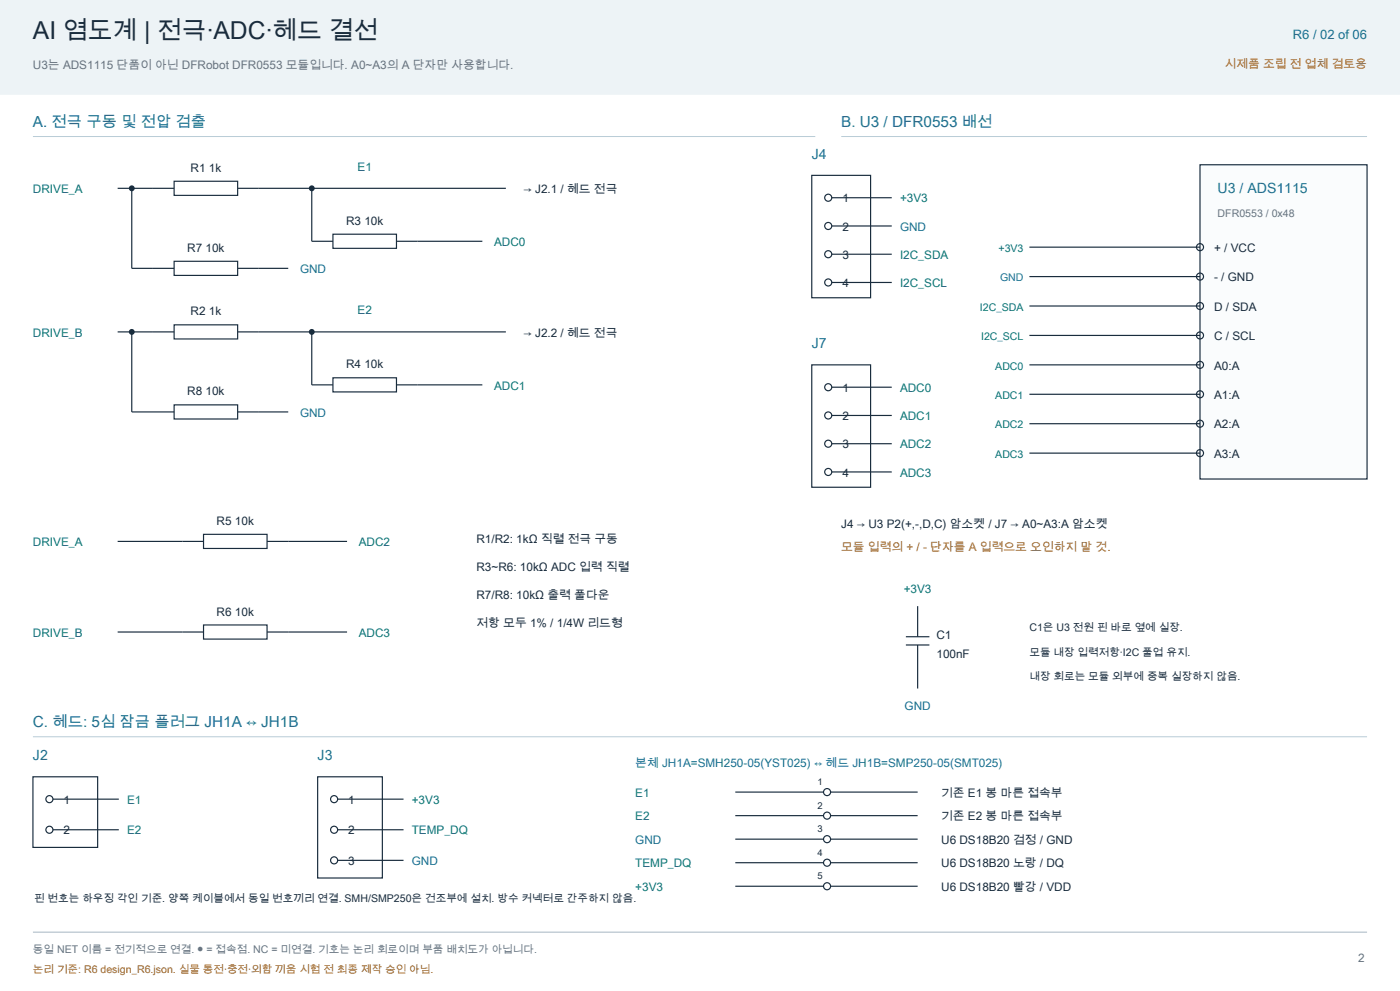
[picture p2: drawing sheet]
<svg xmlns="http://www.w3.org/2000/svg" width="420mm" height="297mm" viewBox="0 0 420 297" stroke-linecap="round" stroke-linejoin="round" font-family="sans-serif">
<defs><g id="words">
<text font-size="7.4" fill="#192c3d" x="9.9" y="11.6">AI 염도계 | 전극·ADC·헤드 결선</text>
<g font-size="4.6" fill="#186a99">
<text x="9.9" y="38.1">A. 전극 구동 및 전압 검출</text>
<text x="252.2" y="38.1">B. U3 / DFR0553 배선</text>
<text x="9.9" y="218">C. 헤드: 5심 잠금 플러그 JH1A ↔ JH1B</text>
</g>
<g font-size="4.2" fill="#186a99">
<text x="243.4" y="47.6">J4</text>
<text x="365.1" y="57.9">U3 / ADS1115</text>
<text x="243.4" y="104.4">J7</text>
<text x="9.9" y="227.9">J2</text>
<text x="95.2" y="227.9">J3</text>
</g>
<text font-size="3.9" fill="#186a99" x="387.7" y="11.6">R6 / 02 of 06</text>
<g font-size="3.5" fill="#637383">
<text x="9.9" y="20.8">U3는 ADS1115 단품이 아닌 DFRobot DFR0553 모듈입니다. A0~A3의 A 단자만 사용합니다.</text>
<text x="407.3" y="288.2">2</text>
</g>
<g font-size="3.5" fill="#a35c10">
<text x="367.2" y="20.5">시제품 조립 전 업체 검토용</text>
<text x="252.2" y="165.1">모듈 입력의 + / - 단자를 A 입력으로 오인하지 말 것.</text>
</g>
<g font-size="3.5" fill="#192c3d">
<text x="57.1" y="51.5">R1 1k</text>
<text x="157" y="57.9">→ J2.1 / 헤드 전극</text>
<text x="252.6" y="60.7">1</text>
<text x="103.8" y="67.4">R3 10k</text>
<text x="252.6" y="69.1">2</text>
<text x="56.1" y="75.5">R7 10k</text>
<text x="252.6" y="77.6">3</text>
<text x="364.1" y="75.5">+ / VCC</text>
<text x="252.6" y="86.1">4</text>
<text x="364.1" y="84.3">- / GND</text>
<text x="57.1" y="94.5">R2 1k</text>
<text x="364.1" y="93.1">D / SDA</text>
<text x="157" y="100.9">→ J2.2 / 헤드 전극</text>
<text x="364.1" y="102">C / SCL</text>
<text x="103.8" y="110.4">R4 10k</text>
<text x="364.1" y="110.8">A0:A</text>
<text x="56.1" y="118.5">R8 10k</text>
<text x="252.6" y="117.5">1</text>
<text x="364.1" y="119.6">A1:A</text>
<text x="252.6" y="125.9">2</text>
<text x="364.1" y="128.4">A2:A</text>
<text x="252.6" y="134.4">3</text>
<text x="364.1" y="137.2">A3:A</text>
<text x="252.6" y="142.9">4</text>
<text x="65" y="157.3">R5 10k</text>
<text x="252.2" y="158.4">J4 → U3 P2(+,-,D,C) 암소켓 / J7 → A0~A3:A 암소켓</text>
<text x="142.9" y="162.6">R1/R2: 1kΩ 직렬 전극 구동</text>
<text x="142.9" y="171.1">R3~R6: 10kΩ ADC 입력 직렬</text>
<text x="142.9" y="179.6">R7/R8: 10kΩ 출력 풀다운</text>
<text x="65" y="184.5">R6 10k</text>
<text x="142.9" y="188">저항 모두 1% / 1/4W 리드형</text>
<text x="280.8" y="191.6">C1</text>
<text x="280.8" y="197.2">100nF</text>
<text x="282.2" y="238.8">기존 E1 봉 마른 접속부</text>
<text x="19" y="240.9">1</text>
<text x="104.4" y="240.9">1</text>
<text x="282.2" y="245.9">기존 E2 봉 마른 접속부</text>
<text x="19" y="250.1">2</text>
<text x="104.4" y="250.1">2</text>
<text x="282.2" y="252.9">U6 DS18B20 검정 / GND</text>
<text x="104.4" y="259.3">3</text>
<text x="282.2" y="260">U6 DS18B20 노랑 / DQ</text>
<text x="282.2" y="267.1">U6 DS18B20 빨강 / VDD</text>
</g>
<g font-size="3.5" fill="#08786b">
<text x="107.2" y="51.2">E1</text>
<text x="9.9" y="57.9">DRIVE_A</text>
<text x="269.9" y="60.7">+3V3</text>
<text x="148.2" y="73.7">ADC0</text>
<text x="269.9" y="77.6">I2C_SDA</text>
<text x="269.9" y="86.1">I2C_SCL</text>
<text x="107.2" y="94.2">E2</text>
<text x="9.9" y="100.9">DRIVE_B</text>
<text x="148.2" y="116.8">ADC1</text>
<text x="269.9" y="117.5">ADC0</text>
<text x="269.9" y="125.9">ADC1</text>
<text x="269.9" y="134.4">ADC2</text>
<text x="269.9" y="142.9">ADC3</text>
<text x="9.9" y="163.7">DRIVE_A</text>
<text x="107.6" y="163.7">ADC2</text>
<text x="271" y="177.8">+3V3</text>
<text x="9.9" y="190.9">DRIVE_B</text>
<text x="107.6" y="190.9">ADC3</text>
<text x="190.5" y="238.8">E1</text>
<text x="38.1" y="240.9">E1</text>
<text x="123.5" y="240.9">+3V3</text>
<text x="190.5" y="245.9">E2</text>
<text x="38.1" y="250.1">E2</text>
<text x="123.5" y="250.1">TEMP_DQ</text>
<text x="190.5" y="260">TEMP_DQ</text>
<text x="190.5" y="267.1">+3V3</text>
</g>
<g font-size="3.5" fill="#186a99">
<text x="269.9" y="69.1">GND</text>
<text x="90" y="81.8">GND</text>
<text x="90" y="124.9">GND</text>
<text x="271.2" y="212.7">GND</text>
<text x="190.5" y="230">본체 JH1A=SMH250-05(YST025) ↔ 헤드 JH1B=SMP250-05(SMT025)</text>
<text x="190.5" y="252.9">GND</text>
<text x="123.5" y="259.3">GND</text>
</g>
<g font-size="3.2" fill="#637383">
<text x="365.1" y="64.9">DFR0553 / 0x48</text>
<text x="9.9" y="285.7">동일 NET 이름 = 전기적으로 연결. ● = 접속점. NC = 미연결. 기호는 논리 회로이며 부품 배치도가 아닙니다.</text>
</g>
<g font-size="3.2" fill="#08786b">
<text x="299.4" y="75.5">+3V3</text>
<text x="293.9" y="93.1">I2C_SDA</text>
<text x="294.2" y="102">I2C_SCL</text>
<text x="298.4" y="110.8">ADC0</text>
<text x="298.4" y="119.6">ADC1</text>
<text x="298.4" y="128.4">ADC2</text>
<text x="298.4" y="137.2">ADC3</text>
</g>
<text font-size="3.2" fill="#186a99" x="299.9" y="84.3">GND</text>
<g font-size="3.2" fill="#192c3d">
<text x="308.7" y="189.1">C1은 U3 전원 핀 바로 옆에 실장.</text>
<text x="308.7" y="196.5">모듈 내장 입력저항·I2C 풀업 유지.</text>
<text x="308.7" y="203.9">내장 회로는 모듈 외부에 중복 실장하지 않음.</text>
<text x="10.2" y="270.2">핀 번호는 하우징 각인 기준. 양쪽 케이블에서 동일 번호끼리 연결. SMH/SMP250은 건조부에 설치. 방수 커넥터로 간주하지 않음.</text>
</g>
<text font-size="3.2" fill="#a35c10" x="9.9" y="291.7">논리 기준: R6 design_R6.json. 실물 통전·충전·외함 끼움 시험 전 최종 제작 승인 아님.</text>
<g font-size="2.8" fill="#192c3d">
<text x="245.1" y="235.3">1</text>
<text x="245.1" y="242.4">2</text>
<text x="245.1" y="249.4">3</text>
<text x="245.1" y="256.5">4</text>
<text x="245.1" y="263.5">5</text>
</g>
</g></defs>
<path d="M0 0h419.8v28.2h-419.8z" fill-rule="evenodd" fill="#edf3f6" stroke="#edf3f6" stroke-width=".35"/>
<path d="M9.9 40.9h234.6" fill="none" stroke="#b9ccd7" stroke-width=".3"/>
<path d="M35.3 56.4h16.9M52.2 54.3h19.1v4.3h-19.1zM71.3 56.4h80.4" fill="none" stroke="#192c3d" stroke-width=".35"/>
<circle cx="93.5" cy="56.4" r=".88" fill="#192c3d"/>
<path d="M39.5 56.4v24M93.5 56.4v15.9h6.3M99.8 70.2h19.1v4.2h-19.1zM118.9 72.3h25.7" fill="none" stroke="#192c3d" stroke-width=".35"/>
<circle cx="39.5" cy="56.4" r=".88" fill="#192c3d"/>
<path d="M52.2 78.3h19.1v4.2h-19.1zM35.3 99.5h16.9M39.5 80.4h12.7M52.2 97.4h19.1v4.2h-19.1zM71.3 80.4h15.1M71.3 99.5h80.4" fill="none" stroke="#192c3d" stroke-width=".35"/>
<circle cx="93.5" cy="99.5" r=".88" fill="#192c3d"/>
<path d="M39.5 99.5v24M93.5 99.5v15.9h6.3M99.8 113.2h19.1v4.3h-19.1zM118.9 115.4h25.7" fill="none" stroke="#192c3d" stroke-width=".35"/>
<circle cx="39.5" cy="99.5" r=".88" fill="#192c3d"/>
<g fill="none" stroke="#192c3d" stroke-width=".35">
<path d="M243.4 52.6h17.7v36.7h-17.7zM249.4 59.3h18M249.4 67.7h18M249.4 76.2h18M249.4 84.7h18M243.4 109.4h17.7v36.6h-17.7zM249.4 116.1h18M39.5 123.5h12.7M52.2 121.4h19.1v4.2h-19.1zM71.3 123.5h15.1M249.4 124.5h18M249.4 133h18"/>
<path d="M249.4 141.5h18M35.3 162.3h25.7M61 160.2h19.1v4.2h-19.1zM80.1 162.3h24M35.3 189.4h25.7M61 187.3h19.1v4.3h-19.1zM80.1 189.4h24"/>
<circle cx="248.4" cy="59.3" r="1.06"/>
<circle cx="248.4" cy="76.2" r="1.06"/>
<circle cx="248.4" cy="67.7" r="1.06"/>
<circle cx="248.4" cy="84.7" r="1.06"/>
<circle cx="248.4" cy="116.1" r="1.06"/>
<circle cx="248.4" cy="124.5" r="1.06"/>
<circle cx="248.4" cy="133" r="1.06"/>
<circle cx="248.4" cy="141.5" r="1.06"/>
</g>
<path d="M252.2 40.9h157.7" fill="none" stroke="#b9ccd7" stroke-width=".3"/>
<path d="M359.8 49.4h50.1v94.2h-50.1z" fill-rule="evenodd" fill="#fafcfd" stroke="#192c3d" stroke-width=".35"/>
<g fill="none" stroke="#192c3d" stroke-width=".35">
<path d="M308.7 74.1h51.1M308.7 82.9h51.1M308.7 91.7h51.1M308.7 100.5h51.1M308.7 109.4h51.1M308.7 118.2h51.1M308.7 127h51.1M308.7 135.8h51.1M271.6 190.9h7.1M271.6 193.3h7.1M275.2 181.7v9.2M275.2 193.3v13.1"/>
<path d="M9.9 232.8h19.4v21.2h-19.4zM15.9 239.5h19.7M95.2 232.8h19.5v30.4h-19.5zM101.2 239.5h19.8M220.5 237.4h26.4M249.1 237.4h26.1M15.9 248.7h19.7M101.2 248.7h19.8M101.2 257.9h19.8M220.5 244.5h26.4M220.5 251.5h26.4M220.5 258.6h26.4"/>
<path d="M249.1 244.5h26.1M249.1 251.5h26.1M249.1 258.6h26.1M220.5 265.6h26.4M249.1 265.6h26.1"/>
<circle cx="359.8" cy="74.1" r="1.06"/>
<circle cx="359.8" cy="82.9" r="1.06"/>
<circle cx="359.8" cy="91.7" r="1.06"/>
<circle cx="359.8" cy="100.5" r="1.06"/>
<circle cx="359.8" cy="109.4" r="1.06"/>
<circle cx="359.8" cy="118.2" r="1.06"/>
<circle cx="359.8" cy="135.8" r="1.06"/>
<circle cx="359.8" cy="127" r="1.06"/>
<circle cx="14.8" cy="239.5" r="1.06"/>
<circle cx="100.2" cy="239.5" r="1.06"/>
<circle cx="248" cy="237.4" r="1.06"/>
<circle cx="14.8" cy="248.7" r="1.06"/>
<circle cx="100.2" cy="248.7" r="1.06"/>
<circle cx="100.2" cy="257.9" r="1.06"/>
<circle cx="248" cy="244.5" r="1.06"/>
<circle cx="248" cy="251.5" r="1.06"/>
<circle cx="248" cy="258.6" r="1.06"/>
<circle cx="248" cy="265.6" r="1.06"/>
</g>
<path d="M9.9 220.8h400" fill="none" stroke="#b9ccd7" stroke-width=".3"/>
<path d="M9.9 279.4h400" fill="none" stroke="#a7b6c2" stroke-width=".3"/>
<use href="#words"/>
</svg>
